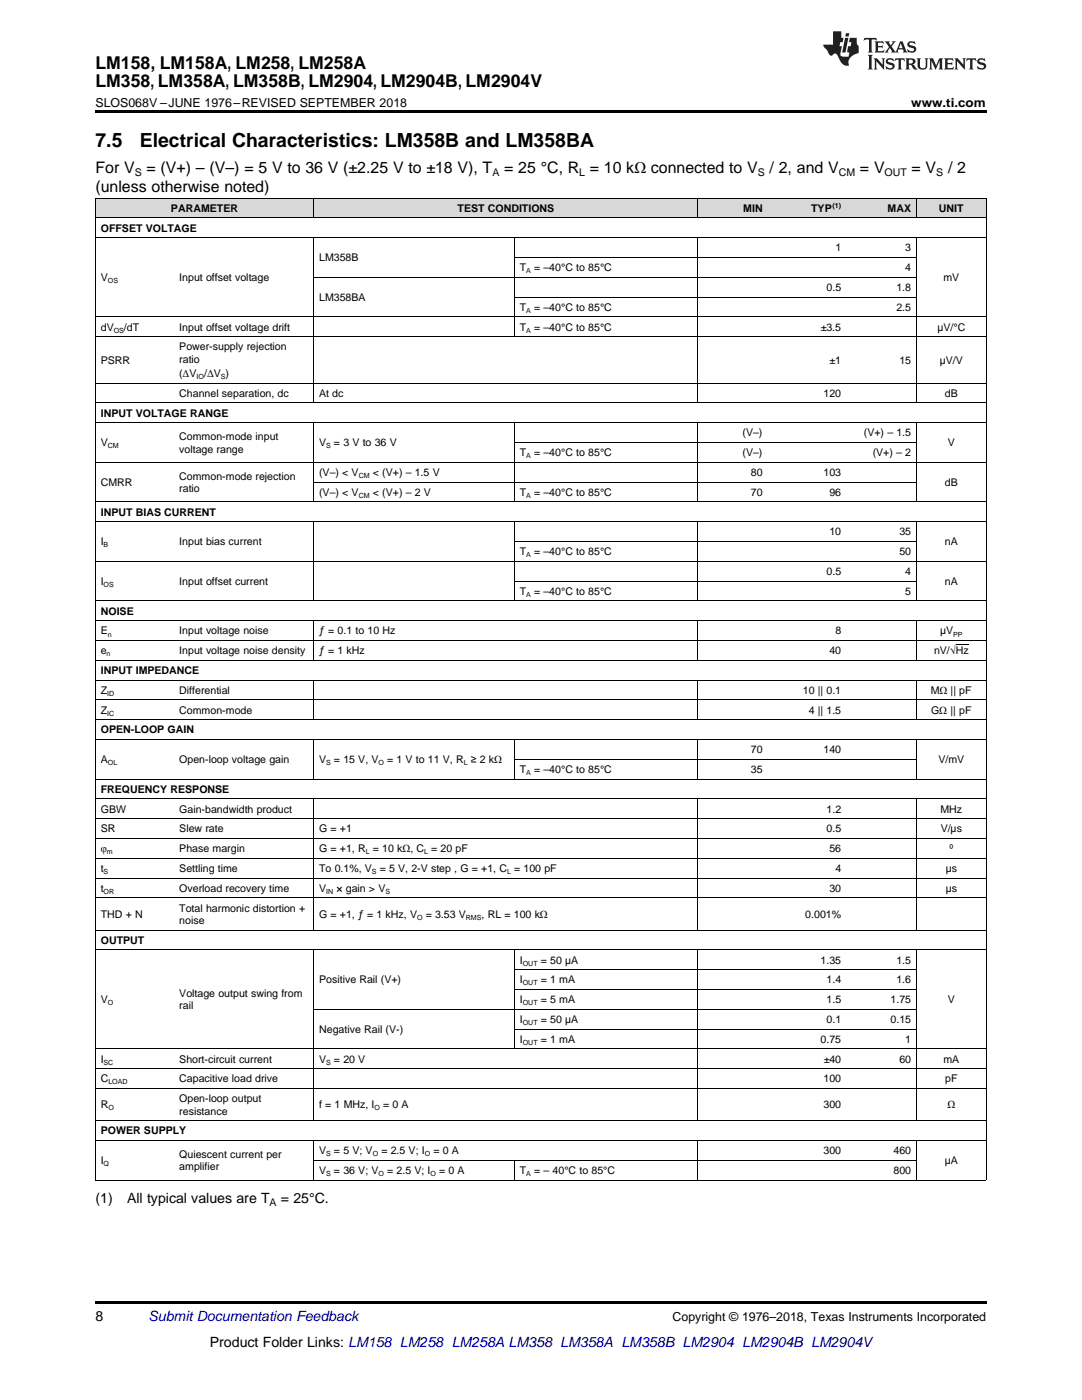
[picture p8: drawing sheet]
<svg xmlns="http://www.w3.org/2000/svg" width="216mm" height="279mm" viewBox="0 0 216 279" stroke-linecap="round" stroke-linejoin="round" font-family="sans-serif">
<defs><g id="words">
<g font-size="3.9">
<text x="19" y="29.3">7.5</text>
<text x="27.9" y="29.3">Electrical Characteristics: LM358B and LM358BA</text>
</g>
<g font-size="3.5">
<text x="19" y="13.8">LM158, LM158A, LM258, LM258A</text>
<text x="19" y="17.3">LM358, LM358A, LM358B, LM2904, LM2904B, LM2904V</text>
</g>
<g font-size="3.2">
<text x="19" y="34.4">For V</text>
<text x="29.2" y="34.4">= (V+) – (V–) = 5 V to 36 V (±2.25 V to ±18 V), T</text>
<text x="100.6" y="34.4">= 25 °C, R = 10 kΩ connected to V</text>
<text x="153.6" y="34.4">/ 2, and V</text>
<text x="171.6" y="34.4">= V</text>
<text x="181.9" y="34.4">= V</text>
<text x="189.2" y="34.4">/ 2</text>
<text x="19" y="38.3">(unless otherwise noted)</text>
</g>
<g font-size="2.8">
<text x="19" y="240.1">(1)</text>
<text x="25.4" y="240.1">All typical values are T</text>
<text x="56.1" y="240.1">= 25°C.</text>
<text x="19" y="263.6">8</text>
<text x="41.9" y="268.9">Product Folder Links: LM158 LM258 LM258A LM358 LM358A LM358B LM2904 LM2904B LM2904V</text>
</g>
<text font-size="2.8" fill="#0000c8" x="29.6" y="263.6">Submit Documentation Feedback</text>
<g font-size="2.5">
<text x="19" y="21.4">SLOS068V –JUNE 1976–REVISED SEPTEMBER 2018</text>
<text x="181.8" y="21.4">www.ti.com</text>
<text x="134.2" y="263.6">Copyright © 1976–2018, Texas Instruments Incorporated</text>
</g>
<g font-size="2.1">
<text x="26.9" y="35.1">S</text>
<text x="98.2" y="35.1">A</text>
<text x="115.6" y="35.1">L</text>
<text x="151.2" y="35.1">S</text>
<text x="167.4" y="35.1">CM</text>
<text x="176.5" y="35.1">OUT</text>
<text x="186.8" y="35.1">S</text>
<text x="20.1" y="46.2">OFFSET VOLTAGE</text>
<text x="34.1" y="42.3">PARAMETER</text>
<text x="91.3" y="42.3">TEST CONDITIONS</text>
<text x="148.3" y="42.3">MIN</text>
<text x="161.9" y="42.3">TYP</text>
<text x="177.1" y="42.3">MAX</text>
<text x="187.4" y="42.3">UNIT</text>
<text x="63.7" y="52.1">LM358B</text>
<text x="166.7" y="50.2">1</text>
<text x="180.6" y="50.2">3</text>
<text x="20.1" y="56.1">V</text>
<text x="35.8" y="56.1">Input offset voltage</text>
<text x="103.8" y="54.1">T</text>
<text x="106.6" y="54.1">= –40°C to 85°C</text>
<text x="164.9" y="58.1">0.5</text>
<text x="178.9" y="58.1">1.8</text>
<text x="180.6" y="54.1">4</text>
<text x="188.2" y="56.1">mV</text>
<text x="20.1" y="66">dV</text>
<text x="24.7" y="66">/dT</text>
<text x="35.8" y="66">Input offset voltage drift</text>
<text x="63.7" y="60">LM358BA</text>
<text x="103.8" y="62">T</text>
<text x="103.8" y="66">T</text>
<text x="106.6" y="62">= –40°C to 85°C</text>
<text x="106.6" y="66">= –40°C to 85°C</text>
<text x="163.8" y="66">±3.5</text>
<text x="178.9" y="62">2.5</text>
<text x="187" y="66">µV/°C</text>
<text x="35.8" y="69.9">Power-supply rejection</text>
<text x="20.1" y="72.6">PSRR</text>
<text x="35.8" y="72.4">ratio</text>
<text x="35.8" y="75.2">(ΔV</text>
<text x="40.7" y="75.2">/ΔV )</text>
<text x="165.5" y="72.6">±1</text>
<text x="179.5" y="72.6">15</text>
<text x="187.5" y="72.6">µV/V</text>
<text x="20.1" y="83.1">INPUT VOLTAGE RANGE</text>
<text x="35.8" y="79.2">Channel separation, dc</text>
<text x="63.7" y="79.2">At dc</text>
<text x="164.3" y="79.2">120</text>
<text x="188.5" y="79.2">dB</text>
<text x="20.1" y="89.1">V</text>
<text x="35.8" y="87.8">Common-mode input</text>
<text x="63.7" y="89.1">V</text>
<text x="66.6" y="89.1">= 3 V to 36 V</text>
<text x="148.2" y="87.1">(V–)</text>
<text x="172.4" y="87.1">(V+) – 1.5</text>
<text x="189.1" y="89.1">V</text>
<text x="35.8" y="90.3">voltage range</text>
<text x="35.8" y="95.7">Common-mode rejection</text>
<text x="63.7" y="95">(V–) &lt; V</text>
<text x="74.4" y="95">&lt; (V+) – 1.5 V</text>
<text x="103.8" y="91.1">T</text>
<text x="106.6" y="91.1">= –40°C to 85°C</text>
<text x="148.2" y="91.1">(V–)</text>
<text x="149.8" y="95">80</text>
<text x="164.3" y="95">103</text>
<text x="174.1" y="91.1">(V+) – 2</text>
<text x="20.1" y="97">CMRR</text>
<text x="35.8" y="98.2">ratio</text>
<text x="63.7" y="99">(V–) &lt; V</text>
<text x="74.4" y="99">&lt; (V+) – 2 V</text>
<text x="103.8" y="99">T</text>
<text x="106.6" y="99">= –40°C to 85°C</text>
<text x="149.8" y="99">70</text>
<text x="165.5" y="99">96</text>
<text x="188.5" y="97">dB</text>
<text x="20.1" y="102.9">INPUT BIAS CURRENT</text>
<text x="165.5" y="106.9">10</text>
<text x="179.5" y="106.9">35</text>
<text x="20.1" y="108.8">I</text>
<text x="35.8" y="108.8">Input bias current</text>
<text x="103.8" y="110.8">T</text>
<text x="106.6" y="110.8">= –40°C to 85°C</text>
<text x="179.5" y="110.8">50</text>
<text x="188.5" y="108.8">nA</text>
<text x="20.1" y="116.7">I</text>
<text x="35.8" y="116.7">Input offset current</text>
<text x="103.8" y="118.7">T</text>
<text x="106.6" y="118.7">= –40°C to 85°C</text>
<text x="164.9" y="114.8">0.5</text>
<text x="180.6" y="114.8">4</text>
<text x="180.6" y="118.7">5</text>
<text x="188.5" y="116.7">nA</text>
<text x="20.1" y="122.7">NOISE</text>
<text x="20.1" y="126.6">E</text>
<text x="20.1" y="130.6">e</text>
<text x="35.8" y="126.6">Input voltage noise</text>
<text x="35.8" y="130.6">Input voltage noise density</text>
<text x="63.7" y="126.6">ƒ = 0.1 to 10 Hz</text>
<text x="63.7" y="130.6">ƒ = 1 kHz</text>
<text x="165.5" y="130.6">40</text>
<text x="166.7" y="126.6">8</text>
<text x="186.4" y="130.6">nV/√Hz</text>
<text x="187.6" y="126.6">µV</text>
<text x="20.1" y="134.5">INPUT IMPEDANCE</text>
<text x="20.1" y="138.5">Z</text>
<text x="20.1" y="142.4">Z</text>
<text x="35.8" y="138.5">Differential</text>
<text x="35.8" y="142.4">Common-mode</text>
<text x="160.2" y="138.5">10 || 0.1</text>
<text x="161.4" y="142.4">4 || 1.5</text>
<text x="185.7" y="138.5">MΩ || pF</text>
<text x="185.8" y="142.4">GΩ || pF</text>
<text x="20.1" y="146.4">OPEN-LOOP GAIN</text>
<text x="20.1" y="152.3">A</text>
<text x="35.8" y="152.3">Open-loop voltage gain</text>
<text x="63.7" y="152.3">V</text>
<text x="66.6" y="152.3">= 15 V, V</text>
<text x="77.3" y="152.3">= 1 V to 11 V, R ≥ 2 kΩ</text>
<text x="103.8" y="154.3">T</text>
<text x="106.6" y="154.3">= –40°C to 85°C</text>
<text x="149.8" y="150.3">70</text>
<text x="149.8" y="154.3">35</text>
<text x="164.3" y="150.3">140</text>
<text x="187.3" y="152.3">V/mV</text>
<text x="20.1" y="158.2">FREQUENCY RESPONSE</text>
<text x="20.1" y="162.2">GBW</text>
<text x="20.1" y="166.1">SR</text>
<text x="35.8" y="162.2">Gain-bandwidth product</text>
<text x="35.8" y="166.1">Slew rate</text>
<text x="63.7" y="166.1">G = +1</text>
<text x="164.9" y="162.2">1.2</text>
<text x="164.9" y="166.1">0.5</text>
<text x="187.6" y="162.2">MHz</text>
<text x="187.7" y="166.1">V/µs</text>
<text x="20.1" y="170.1">φ</text>
<text x="35.8" y="170.1">Phase margin</text>
<text x="63.7" y="170.1">G = +1, R = 10 kΩ, C = 20 pF</text>
<text x="165.5" y="170.1">56</text>
<text x="189.4" y="170.1">º</text>
<text x="20.1" y="174">t</text>
<text x="20.1" y="178">t</text>
<text x="35.8" y="174">Settling time</text>
<text x="35.8" y="178">Overload recovery time</text>
<text x="63.7" y="174">To 0.1%, V</text>
<text x="63.7" y="178">V</text>
<text x="67.1" y="178">× gain &gt; V</text>
<text x="75.8" y="174">= 5 V, 2-V step , G = +1, C = 100 pF</text>
<text x="165.5" y="178">30</text>
<text x="166.7" y="174">4</text>
<text x="188.7" y="174">µs</text>
<text x="188.7" y="178">µs</text>
<text x="20.1" y="183.2">THD + N</text>
<text x="35.8" y="181.9">Total harmonic distortion +</text>
<text x="35.8" y="184.4">noise</text>
<text x="63.7" y="183.2">G = +1, ƒ = 1 kHz, V</text>
<text x="84.9" y="183.2">= 3.53 V</text>
<text x="96.1" y="183.2">, RL = 100 kΩ</text>
<text x="160.7" y="183.2">0.001%</text>
<text x="20.1" y="188.3">OUTPUT</text>
<text x="63.7" y="196.3">Positive Rail (V+)</text>
<text x="103.8" y="192.3">I</text>
<text x="103.8" y="196.3">I</text>
<text x="107.9" y="192.3">= 50 µA</text>
<text x="107.9" y="196.3">= 1 mA</text>
<text x="163.7" y="192.3">1.35</text>
<text x="164.9" y="196.3">1.4</text>
<text x="178.9" y="192.3">1.5</text>
<text x="178.9" y="196.3">1.6</text>
<text x="20.1" y="200.2">V</text>
<text x="35.8" y="199">Voltage output swing from</text>
<text x="35.8" y="201.4">rail</text>
<text x="103.8" y="200.2">I</text>
<text x="107.9" y="200.2">= 5 mA</text>
<text x="164.9" y="200.2">1.5</text>
<text x="177.7" y="200.2">1.75</text>
<text x="189.1" y="200.2">V</text>
<text x="63.7" y="206.1">Negative Rail (V-)</text>
<text x="103.8" y="204.2">I</text>
<text x="103.8" y="208.1">I</text>
<text x="107.9" y="204.2">= 50 µA</text>
<text x="107.9" y="208.1">= 1 mA</text>
<text x="163.7" y="208.1">0.75</text>
<text x="164.9" y="204.2">0.1</text>
<text x="177.7" y="204.2">0.15</text>
<text x="180.6" y="208.1">1</text>
<text x="20.1" y="212.1">I</text>
<text x="35.8" y="212.1">Short-circuit current</text>
<text x="63.7" y="212.1">V</text>
<text x="66.6" y="212.1">= 20 V</text>
<text x="164.4" y="212.1">±40</text>
<text x="179.5" y="212.1">60</text>
<text x="188.2" y="212.1">mA</text>
<text x="20.1" y="216">C</text>
<text x="20.1" y="221.2">R</text>
<text x="35.8" y="216">Capacitive load drive</text>
<text x="35.8" y="220">Open-loop output</text>
<text x="63.7" y="221.2">f = 1 MHz, I</text>
<text x="76.4" y="221.2">= 0 A</text>
<text x="164.3" y="216">100</text>
<text x="164.3" y="221.2">300</text>
<text x="188.6" y="216">pF</text>
<text x="189.1" y="221.2">Ω</text>
<text x="20.1" y="226.4">POWER SUPPLY</text>
<text x="35.8" y="222.4">resistance</text>
<text x="20.1" y="232.3">I</text>
<text x="35.8" y="231.1">Quiescent current per</text>
<text x="35.8" y="233.5">amplifier</text>
<text x="63.7" y="230.3">V</text>
<text x="66.6" y="230.3">= 5 V; V</text>
<text x="76.1" y="230.3">= 2.5 V; I</text>
<text x="86.5" y="230.3">= 0 A</text>
<text x="164.3" y="230.3">300</text>
<text x="178.3" y="230.3">460</text>
<text x="188.5" y="232.3">µA</text>
<text x="63.7" y="234.3">V</text>
<text x="66.6" y="234.3">= 36 V; V</text>
<text x="77.3" y="234.3">= 2.5 V; I</text>
<text x="87.6" y="234.3">= 0 A</text>
<text x="103.8" y="234.3">T</text>
<text x="106.6" y="234.3">= – 40°C to 85°C</text>
<text x="178.3" y="234.3">800</text>
<text x="53.8" y="240.7">A</text>
</g>
<g font-size="1.4">
<text x="166.1" y="41.4">(1)</text>
<text x="21.5" y="56.5">OS</text>
<text x="105" y="54.5">A</text>
<text x="105" y="62.4">A</text>
<text x="22.7" y="66.4">OS</text>
<text x="105" y="66.4">A</text>
<text x="39.2" y="75.7">IO</text>
<text x="44.1" y="75.7">S</text>
<text x="21.5" y="89.5">CM</text>
<text x="65.1" y="89.5">S</text>
<text x="71.6" y="95.4">CM</text>
<text x="105" y="91.5">A</text>
<text x="71.6" y="99.4">CM</text>
<text x="105" y="99.4">A</text>
<text x="20.7" y="109.3">B</text>
<text x="105" y="111.2">A</text>
<text x="20.7" y="117.2">OS</text>
<text x="105" y="119.1">A</text>
<text x="21.3" y="131">n</text>
<text x="21.5" y="127">n</text>
<text x="190.2" y="127">PP</text>
<text x="21.4" y="138.9">ID</text>
<text x="21.4" y="142.8">IC</text>
<text x="21.5" y="152.7">OL</text>
<text x="65.1" y="152.7">S</text>
<text x="75.5" y="152.7">O</text>
<text x="92.5" y="152.7">L</text>
<text x="105" y="154.7">A</text>
<text x="21.3" y="170.5">m</text>
<text x="73" y="170.5">L</text>
<text x="84.6" y="170.5">L</text>
<text x="20.7" y="174.4">S</text>
<text x="20.7" y="178.4">OR</text>
<text x="65.1" y="178.4">IN</text>
<text x="74.2" y="174.4">S</text>
<text x="76.9" y="178.4">S</text>
<text x="101.2" y="174.4">L</text>
<text x="83.2" y="183.6">O</text>
<text x="93" y="183.6">RMS</text>
<text x="104.3" y="192.7">OUT</text>
<text x="104.3" y="196.7">OUT</text>
<text x="21.5" y="200.6">O</text>
<text x="104.3" y="200.6">OUT</text>
<text x="104.3" y="204.6">OUT</text>
<text x="104.3" y="208.5">OUT</text>
<text x="20.7" y="212.5">SC</text>
<text x="65.1" y="212.5">S</text>
<text x="21.6" y="216.4">LOAD</text>
<text x="21.6" y="221.6">O</text>
<text x="74.7" y="221.6">O</text>
<text x="20.7" y="232.7">Q</text>
<text x="65.1" y="230.8">S</text>
<text x="74.4" y="230.8">O</text>
<text x="84.7" y="230.8">O</text>
<text x="65.1" y="234.7">S</text>
<text x="75.5" y="234.7">O</text>
<text x="85.9" y="234.7">O</text>
<text x="105" y="234.7">A</text>
</g>
</g></defs>
<g fill="#d8d8d8">
<path d="M19 39.6h15.7v3.9h-15.7z"/>
<path d="M34.7 39.6h27.9v3.9h-27.9z"/>
<path d="M62.6 39.6h20.9v3.9h-20.9z"/>
<path d="M83.5 39.6h19.2v3.9h-19.2z"/>
<path d="M102.7 39.6h19.2v3.9h-19.2z"/>
<path d="M121.9 39.6h17.4v3.9h-17.4z"/>
<path d="M139.3 39.6h13.9v3.9h-13.9z"/>
<path d="M153.2 39.6h15.7v3.9h-15.7z"/>
<path d="M168.9 39.6h14v3.9h-14z"/>
<path d="M182.9 39.6h13.9v3.9h-13.9z"/>
</g>
<path d="M19 22h177.8v.5h-177.8zM19 259.7h177.8v.5h-177.8z" fill="#000"/>
<g fill="none" stroke="#000" stroke-width=".2">
<path d="M19 39.5h177.8M19.1 39.5v196M62.6 39.5v4M139.3 39.5v4M182.8 39.5v4M196.8 39.5v196M19 47.4h177.8M19 43.5h177.8M62.6 47.4v33.1M62.6 55.3h120.3M102.6 47.4v19.8M102.7 59.3h80.2"/>
<path d="M102.7 51.4h80.2M139.3 47.4v33.1M182.8 47.4v33.1M19 76.5h177.8M19 67.2h177.8M19 63.2h177.8M19 92.3h177.8M19 84.4h177.8M19 80.4h177.8M62.6 84.4v15.8M62.6 96.2h120.3M102.6 84.4v15.8"/>
<path d="M102.7 88.3h80.2M139.3 84.4v15.8M182.8 84.4v15.8M19 119.9h177.8M19 112h177.8M19 104.1h177.8M19 100.2h177.8M62.6 104.2v15.8M102.6 104.2v15.8M102.7 116h80.2M102.7 108.1h80.2M139.3 104.2v15.8"/>
<path d="M182.8 104.2v15.8M19 139.7h177.8M19 135.7h177.8M19 131.8h177.8M19 127.8h177.8M19 123.9h177.8M62.6 123.9v7.9M62.6 135.8v7.9M139.3 123.9v7.9M139.3 135.8v7.9M182.8 123.9v7.9M182.8 135.8v7.9"/>
<path d="M19 159.4h177.8M19 155.5h177.8M19 147.6h177.8M19 143.6h177.8M62.6 147.6v7.9M62.6 159.5v26.2M102.6 147.6v7.9M102.7 151.5h80.2M139.3 147.6v7.9M139.3 159.5v26.2M182.8 147.6v7.9M182.8 159.5v26.2"/>
<path d="M19 179.2h177.8M19 175.2h177.8M19 171.3h177.8M19 167.3h177.8M19 163.4h177.8M19 189.6h177.8M19 185.6h177.8M62.6 189.6v34.1M102.6 189.6v19.8M102.7 197.5h80.2M102.7 193.5h80.2M139.3 189.6v34.1"/>
<path d="M182.8 189.6v34.1M19 217.2h177.8M19 213.3h177.8M19 209.3h177.8M62.6 201.4h120.3M102.7 205.4h80.2M19 235.5h177.8M19 227.6h177.8M19 223.6h177.8M62.6 227.6v7.9M62.6 231.5h120.3M102.6 231.6v3.9"/>
<path d="M139.3 227.6v7.9M182.8 227.6v7.9"/>
</g>
<g fill="#231f20">
<path d="M172.5 7.6l-.1 .5 .4-.2h.6v.1v2.1l-.2 .4h.9l-.2-.4v-2.1l.1-.1h.5l.5 .2-.2-.5zM174.5 8.3l.2 .3v1.5l-.2 .4h1.8l.2-.6a1.04 1.04 0 0 1-1.3 .2v-.7h.6l.3 .2v-.6l-.3 .2h-.6v-.6l.8-.1 .4 .3-.2-.5zM176.5 8.3l.9 1.1-.9 1.1h.8l-.2-.2 .4-.7 .5 .7-.2 .2h1.5l-.2-.2 .2-.4h.9l.1 .4-.2 .2h1l-.3-.3-.7-1.9h-.5l-.9 2-.8-1 .9-1h-.8l.1 .3-.4 .5-.3-.6 .1-.2zM179.7 8.6l.4 1h-.7zM181.3 8.4a.63 .63 0 0 0-.2 .7 .63 .63 0 0 0 .6 .4l.6 .2 .1 .2a.75 .75 0 0 1-.7 .4 .75 .75 0 0 1-.6-.5l.1 .7 .1-.1a1.11 1.11 0 0 0 1.5-.6 1.13 1.13 0 0 0-1.2-.8l-.1-.4a1.04 1.04 0 0 1 1.2 .2l-.2-.5-.2 .1-.4-.2zM173.2 10.9l.2 .4v2.2l-.2 .4h1l-.3-.4v-2.2l.3-.4zM174.3 11.6l.3 .4v1.5l-.3 .4h.8l-.2-.4v-1.3l1.5 1.7v-1.9l.2-.4h-.7l.2 .4v.9l-1.1-1.3zM177 11.8a.62 .62 0 0 0-.2 .7 .62 .62 0 0 0 .6 .4l.6 .1 .1 .3a.76 .76 0 0 1-.7 .3 .76 .76 0 0 1-.7-.4l.2 .7 .1-.1a1.11 1.11 0 0 0 1.5-.6 1.13 1.13 0 0 0-1.2-.8l-.1-.4a1.04 1.04 0 0 1 1.2 .2l-.2-.6-.2 .1-.5-.1zM178.7 11.6l-.2 .6a.61 .61 0 0 1 .8-.3v1.6l-.2 .4h.9l-.2-.4v-1.6a.63 .63 0 0 1 .7 .3l-.1-.6zM180.6 11.6l.3 .4v1.5l-.3 .4h1l-.2-.2-.1-.8 .6 .2a.76 .76 0 0 0 1.2 .7l-1-1a.58 .58 0 0 0 .6-.5 .58 .58 0 0 0-.5-.6zM181.4 11.9h.1a.45 .45 0 0 1 .5 .1 .45 .45 0 0 1 .1 .5l-.8 .2zM182.9 11.6l.2 .2a2.17 2.17 0 0 0 .3 1.9 .99 .99 0 0 0 1.6-.6v-1.1l.2-.4h-.7l.2 .2a1.92 1.92 0 0 1-.2 1.8 .6 .6 0 0 1-.9-.5v-1.1l.2-.4zM185.4 11.6l.2 .4v1.5l-.2 .4h.7l-.2-.4v-1.4l.8 1.8 .8-1.8v1.4l-.2 .4h.9l-.2-.4v-1.5l.2-.4h-.8l-.6 1.5-.6-1.5zM188.4 11.6l.2 .4v1.5l-.2 .4h1.8l.1-.6a1.04 1.04 0 0 1-1.2 .1v-.6h.5l.4 .2v-.6l-.4 .2h-.5v-.7h.8l.3 .3-.1-.6zM190.5 11.6l.2 .4v1.5l-.2 .4h.7l-.2-.4v-1.3l1.5 1.7v-1.9l.2-.4h-.7l.2 .4v.9l-1.1-1.3zM192.9 11.6l-.1 .6a.61 .61 0 0 1 .7-.3l.1 1.6-.3 .4h1l-.3-.4 .1-1.6a.63 .63 0 0 1 .7 .3l-.1-.6zM195.2 11.8a.62 .62 0 0 0-.2 .7 .62 .62 0 0 0 .6 .4l.6 .1 .1 .3a.76 .76 0 0 1-.7 .3 .76 .76 0 0 1-.6-.4l.1 .7 .1-.1a1.11 1.11 0 0 0 1.6-.6 1.13 1.13 0 0 0-1.3-.8l-.1-.4a1.04 1.04 0 0 1 1.2 .2l-.1-.6-.2 .1-.5-.1z"/>
<path d="M166.2 6.3v2.6h-1.9v.4l.8 .9a.91 .91 0 0 0 1 .8 .56 .56 0 0 1 .5-.3 .56 .56 0 0 1 .5 .3l.4 .8a1.53 1.53 0 0 0 1.9 1.2 1.54 1.54 0 0 1 1-2.1l.9-.3v-1.4a1.52 1.52 0 0 1-.4-1.6h-1.3l-.2 .8h.5l-.2 .8h-.5l-.1 1v.2l.4 .1-.2 .8a1.93 1.93 0 0 1-1.6-.3l.3-1.8h-.5l.2-.8h.4l.2-.8h-.4v-1.3zM168.6 7.6l-.6 2.9h.7l.6-2.9zM168.8 6.6l-.1 .7h.6l.2-.7z"/>
</g>
<path d="M190.7 128.7h2.6" fill="none" stroke="#000" stroke-width=".2"/>
<use href="#words"/>
</svg>
